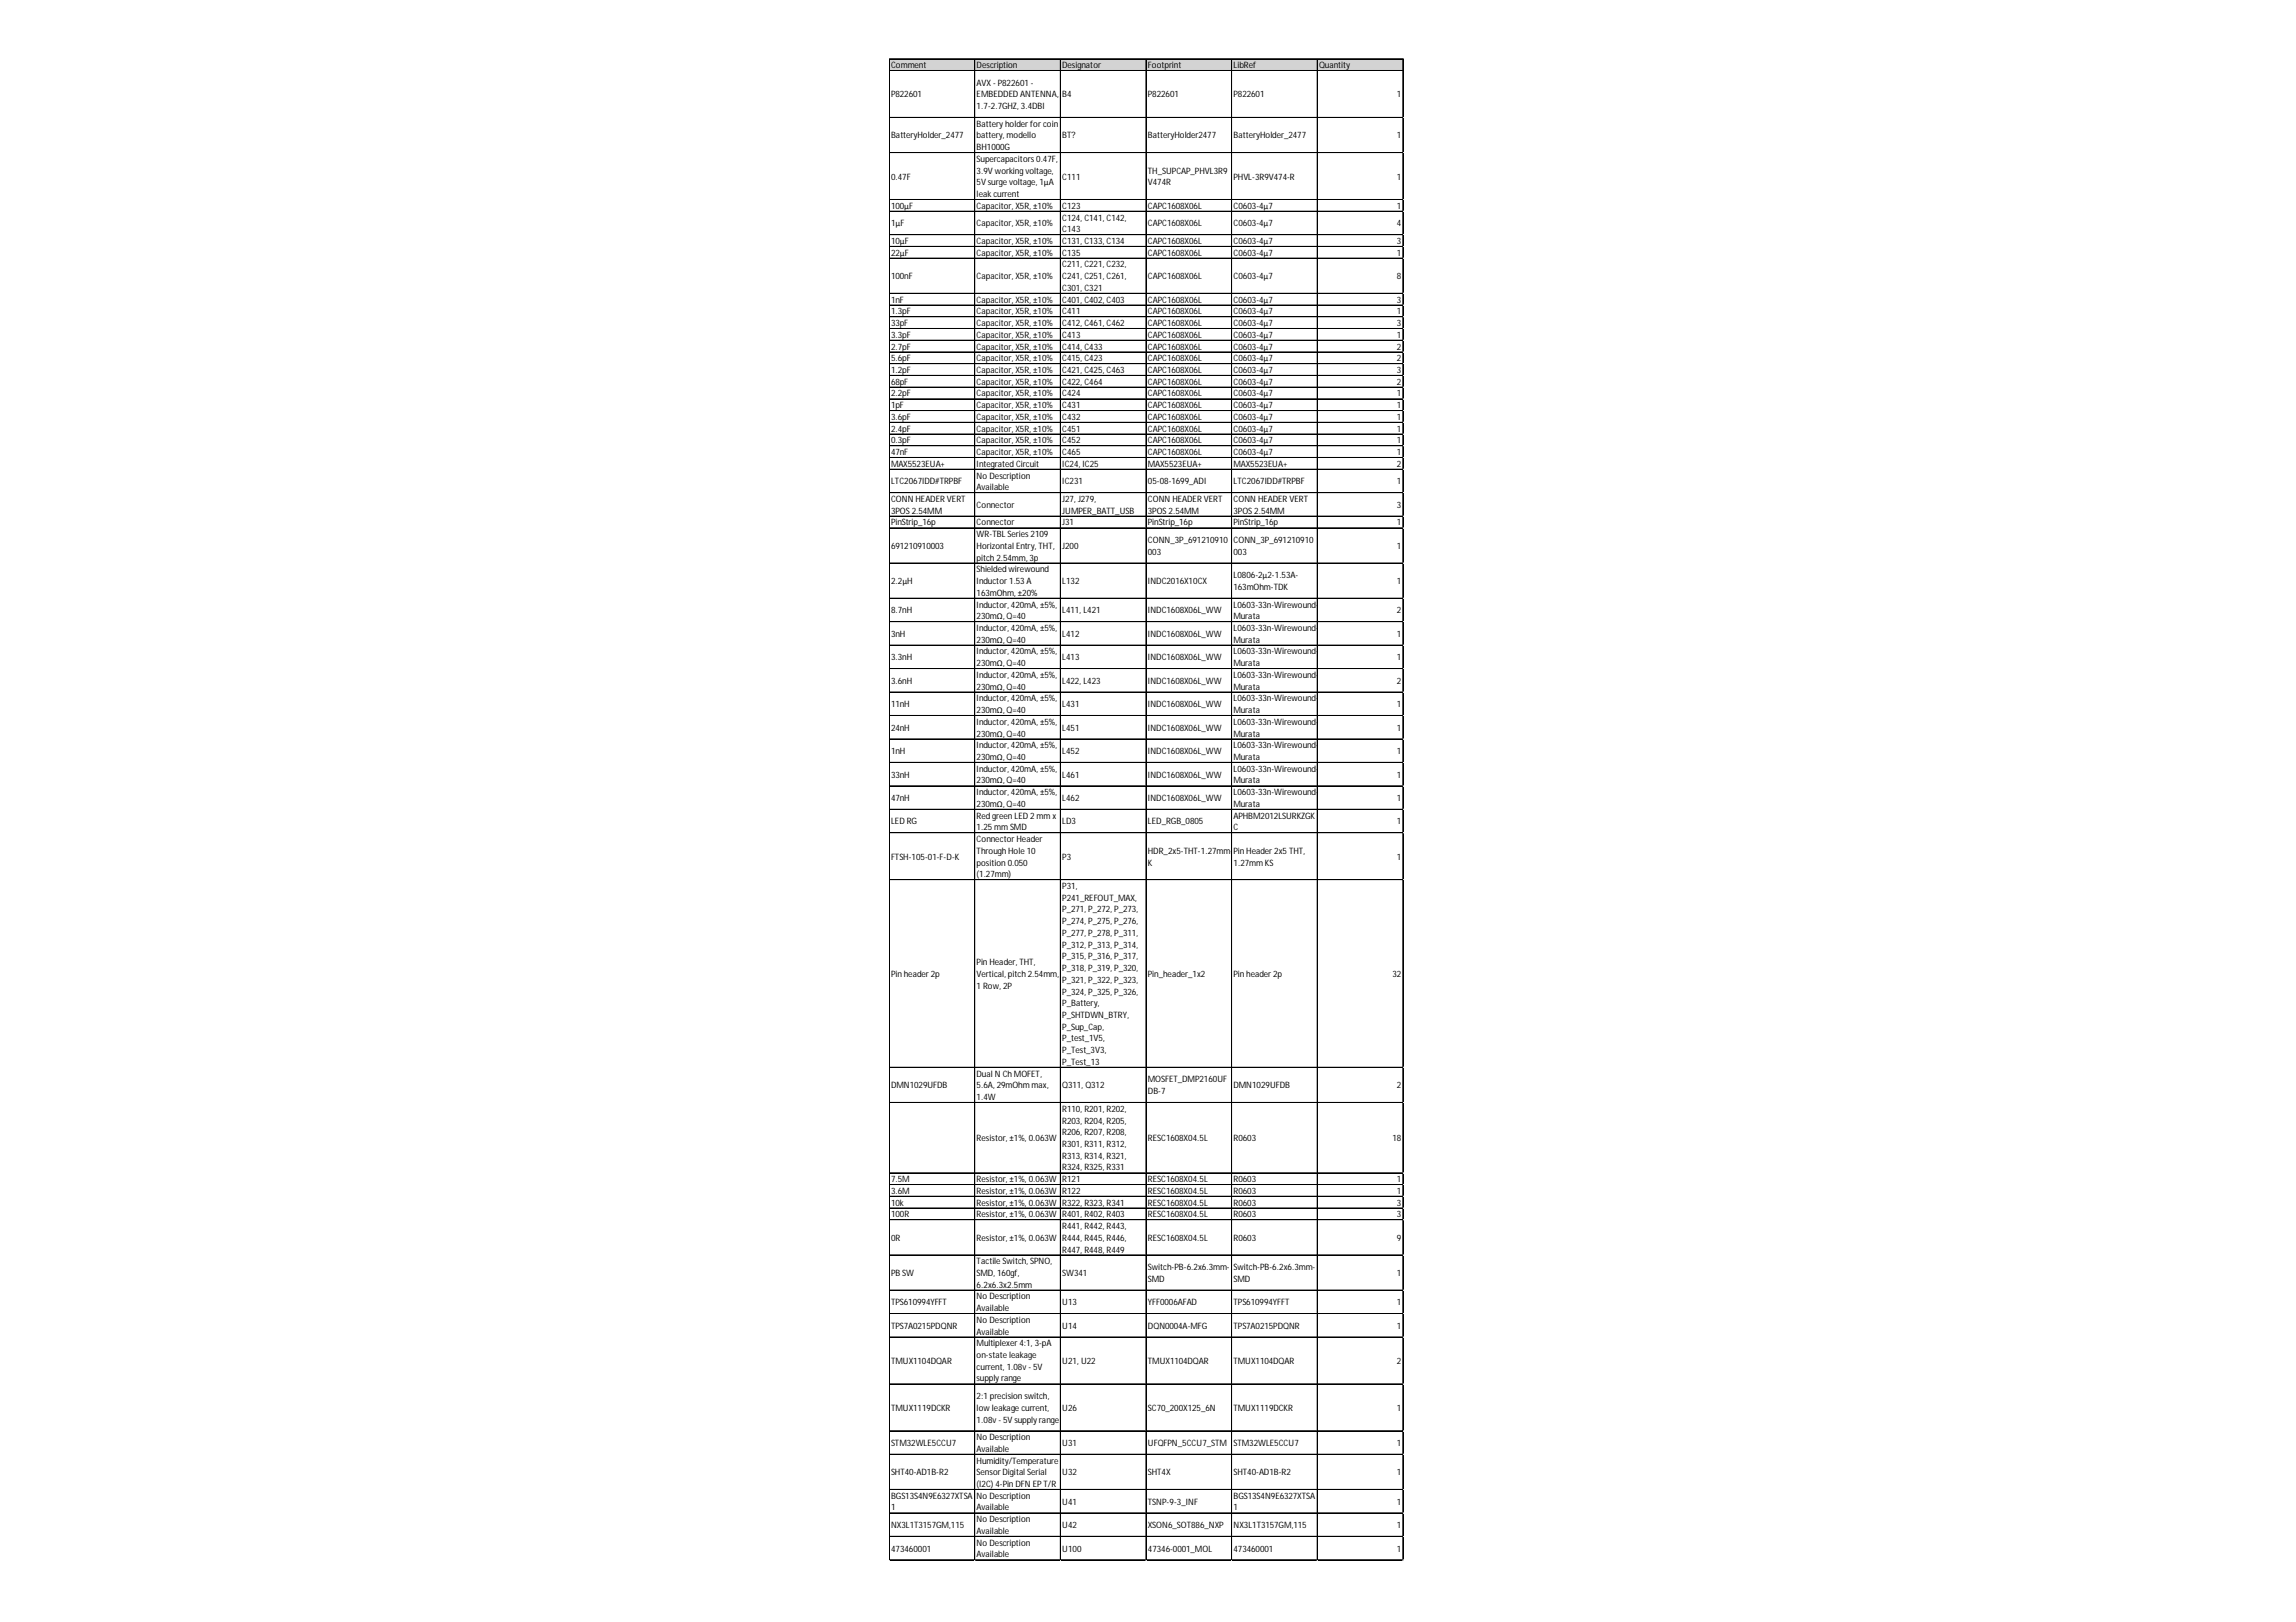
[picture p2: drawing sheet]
<svg xmlns="http://www.w3.org/2000/svg" width="297mm" height="210mm" viewBox="0 0 297 210" stroke-linecap="round" stroke-linejoin="round" font-family="sans-serif">
<defs><g id="words">
<g font-size="1.1">
<text x="115.3" y="8.8">Comment</text>
<text x="126.4" y="8.8">Description</text>
<text x="126.4" y="11.1">AVX- P822601 -</text>
<text x="137.4" y="8.8">Designator</text>
<text x="148.5" y="8.8">Footprint</text>
<text x="159.6" y="8.8">LibRef</text>
<text x="170.7" y="8.8">Quantity</text>
<text x="115.3" y="12.6">P822601</text>
<text x="115.3" y="17.9">BatteryHolder_2477</text>
<text x="126.4" y="12.6">EMBEDDED ANTENNA,</text>
<text x="126.4" y="14.1">1.7-2.7GHZ, 3.4DBI</text>
<text x="126.4" y="16.4">Battery holder forcoin</text>
<text x="126.4" y="17.9">battery, modello</text>
<text x="137.4" y="12.6">B4</text>
<text x="137.4" y="17.9">BT?</text>
<text x="148.5" y="12.6">P822601</text>
<text x="148.5" y="17.9">BatteryHolder2477</text>
<text x="159.6" y="12.6">P822601</text>
<text x="159.6" y="17.9">BatteryHolder_2477</text>
<text x="180.7" y="12.6">1</text>
<text x="180.7" y="17.9">1</text>
<text x="115.3" y="23.2">0.47F</text>
<text x="126.4" y="19.4">BH1000G</text>
<text x="126.4" y="21">Supercapacitors 0.47F,</text>
<text x="126.4" y="22.5">3.9V workingvoltage,</text>
<text x="126.4" y="24">5V surge voltage, 1µA</text>
<text x="137.4" y="23.2">C111</text>
<text x="148.5" y="22.5">TH_SUPCAP_PHVL3R9</text>
<text x="148.5" y="24">V474R</text>
<text x="159.6" y="23.2">PHVL-3R9V474-R</text>
<text x="180.7" y="23.2">1</text>
<text x="115.3" y="27">100µF</text>
<text x="115.3" y="29.3">1µF</text>
<text x="126.4" y="25.5">leakcurrent</text>
<text x="126.4" y="27">Capacitor, X5R, ±10%</text>
<text x="126.4" y="29.3">Capacitor, X5R, ±10%</text>
<text x="137.4" y="27">C123</text>
<text x="137.4" y="28.5">C124, C141, C142,</text>
<text x="148.5" y="27">CAPC1608X06L</text>
<text x="148.5" y="29.3">CAPC1608X06L</text>
<text x="159.6" y="27">C0603-4µ7</text>
<text x="159.6" y="29.3">C0603-4µ7</text>
<text x="180.7" y="27">1</text>
<text x="180.7" y="29.3">4</text>
<text x="115.3" y="31.6">10µF</text>
<text x="115.3" y="33.1">22µF</text>
<text x="126.4" y="31.6">Capacitor, X5R, ±10%</text>
<text x="126.4" y="33.1">Capacitor, X5R, ±10%</text>
<text x="137.4" y="30.1">C143</text>
<text x="137.4" y="31.6">C131, C133, C134</text>
<text x="137.4" y="33.1">C135</text>
<text x="137.4" y="34.6">C211, C221, C232,</text>
<text x="148.5" y="31.6">CAPC1608X06L</text>
<text x="148.5" y="33.1">CAPC1608X06L</text>
<text x="159.6" y="31.6">C0603-4µ7</text>
<text x="159.6" y="33.1">C0603-4µ7</text>
<text x="180.7" y="31.6">3</text>
<text x="180.7" y="33.1">1</text>
<text x="115.3" y="36.1">100nF</text>
<text x="115.3" y="39.2">1nF</text>
<text x="115.3" y="40.7">1.3pF</text>
<text x="126.4" y="36.1">Capacitor, X5R, ±10%</text>
<text x="126.4" y="39.2">Capacitor, X5R, ±10%</text>
<text x="126.4" y="40.7">Capacitor, X5R, ±10%</text>
<text x="137.4" y="36.1">C241, C251, C261,</text>
<text x="137.4" y="37.6">C301, C321</text>
<text x="137.4" y="39.2">C401, C402, C403</text>
<text x="137.4" y="40.7">C411</text>
<text x="148.5" y="36.1">CAPC1608X06L</text>
<text x="148.5" y="39.2">CAPC1608X06L</text>
<text x="148.5" y="40.7">CAPC1608X06L</text>
<text x="159.6" y="36.1">C0603-4µ7</text>
<text x="159.6" y="39.2">C0603-4µ7</text>
<text x="159.6" y="40.7">C0603-4µ7</text>
<text x="180.7" y="36.1">8</text>
<text x="180.7" y="39.2">3</text>
<text x="180.7" y="40.7">1</text>
<text x="115.3" y="42.2">33pF</text>
<text x="115.3" y="43.7">3.3pF</text>
<text x="115.3" y="45.2">2.7pF</text>
<text x="115.3" y="46.8">5.6pF</text>
<text x="126.4" y="42.2">Capacitor, X5R, ±10%</text>
<text x="126.4" y="43.7">Capacitor, X5R, ±10%</text>
<text x="126.4" y="45.2">Capacitor, X5R, ±10%</text>
<text x="126.4" y="46.8">Capacitor, X5R, ±10%</text>
<text x="137.4" y="42.2">C412, C461, C462</text>
<text x="137.4" y="43.7">C413</text>
<text x="137.4" y="45.2">C414, C433</text>
<text x="137.4" y="46.8">C415, C423</text>
<text x="148.5" y="42.2">CAPC1608X06L</text>
<text x="148.5" y="43.7">CAPC1608X06L</text>
<text x="148.5" y="45.2">CAPC1608X06L</text>
<text x="148.5" y="46.8">CAPC1608X06L</text>
<text x="159.6" y="42.2">C0603-4µ7</text>
<text x="159.6" y="43.7">C0603-4µ7</text>
<text x="159.6" y="45.2">C0603-4µ7</text>
<text x="159.6" y="46.8">C0603-4µ7</text>
<text x="180.7" y="42.2">3</text>
<text x="180.7" y="43.7">1</text>
<text x="180.7" y="45.2">2</text>
<text x="180.7" y="46.8">2</text>
<text x="115.3" y="48.3">1.2pF</text>
<text x="115.3" y="49.8">68pF</text>
<text x="115.3" y="51.3">2.2pF</text>
<text x="115.3" y="52.8">1pF</text>
<text x="126.4" y="48.3">Capacitor, X5R, ±10%</text>
<text x="126.4" y="49.8">Capacitor, X5R, ±10%</text>
<text x="126.4" y="51.3">Capacitor, X5R, ±10%</text>
<text x="126.4" y="52.8">Capacitor, X5R, ±10%</text>
<text x="137.4" y="48.3">C421, C425, C463</text>
<text x="137.4" y="49.8">C422, C464</text>
<text x="137.4" y="51.3">C424</text>
<text x="137.4" y="52.8">C431</text>
<text x="148.5" y="48.3">CAPC1608X06L</text>
<text x="148.5" y="49.8">CAPC1608X06L</text>
<text x="148.5" y="51.3">CAPC1608X06L</text>
<text x="148.5" y="52.8">CAPC1608X06L</text>
<text x="159.6" y="48.3">C0603-4µ7</text>
<text x="159.6" y="49.8">C0603-4µ7</text>
<text x="159.6" y="51.3">C0603-4µ7</text>
<text x="159.6" y="52.8">C0603-4µ7</text>
<text x="180.7" y="48.3">3</text>
<text x="180.7" y="49.8">2</text>
<text x="180.7" y="51.3">1</text>
<text x="180.7" y="52.8">1</text>
<text x="115.3" y="54.3">3.6pF</text>
<text x="115.3" y="55.9">2.4pF</text>
<text x="115.3" y="57.4">0.3pF</text>
<text x="115.3" y="58.9">47nF</text>
<text x="126.4" y="54.3">Capacitor, X5R, ±10%</text>
<text x="126.4" y="55.9">Capacitor, X5R, ±10%</text>
<text x="126.4" y="57.4">Capacitor, X5R, ±10%</text>
<text x="126.4" y="58.9">Capacitor, X5R, ±10%</text>
<text x="137.4" y="54.3">C432</text>
<text x="137.4" y="55.9">C451</text>
<text x="137.4" y="57.4">C452</text>
<text x="137.4" y="58.9">C465</text>
<text x="148.5" y="54.3">CAPC1608X06L</text>
<text x="148.5" y="55.9">CAPC1608X06L</text>
<text x="148.5" y="57.4">CAPC1608X06L</text>
<text x="148.5" y="58.9">CAPC1608X06L</text>
<text x="159.6" y="54.3">C0603-4µ7</text>
<text x="159.6" y="55.9">C0603-4µ7</text>
<text x="159.6" y="57.4">C0603-4µ7</text>
<text x="159.6" y="58.9">C0603-4µ7</text>
<text x="180.7" y="54.3">1</text>
<text x="180.7" y="55.9">1</text>
<text x="180.7" y="57.4">1</text>
<text x="180.7" y="58.9">1</text>
<text x="115.3" y="60.4">MAX5523EUA+</text>
<text x="115.3" y="62.7">LTC2067IDD#TRPBF</text>
<text x="115.3" y="65">CONN HEADER VERT</text>
<text x="126.4" y="60.4">Integrated Circuit</text>
<text x="126.4" y="61.9">No Description</text>
<text x="126.4" y="63.4">Available</text>
<text x="126.4" y="65.7">Connector</text>
<text x="137.4" y="60.4">IC24, IC25</text>
<text x="137.4" y="62.7">IC231</text>
<text x="137.4" y="65">J27, J279,</text>
<text x="148.5" y="60.4">MAX5523EUA+</text>
<text x="148.5" y="62.7">05-08-1699_ADI</text>
<text x="148.5" y="65">CONN HEADER VERT</text>
<text x="159.6" y="60.4">MAX5523EUA+</text>
<text x="159.6" y="62.7">LTC2067IDD#TRPBF</text>
<text x="159.6" y="65">CONN HEADER VERT</text>
<text x="180.7" y="60.4">2</text>
<text x="180.7" y="62.7">1</text>
<text x="180.7" y="65.7">3</text>
<text x="115.3" y="66.5">3POS2.54MM</text>
<text x="115.3" y="68">PinStrip_16p</text>
<text x="115.3" y="71">691210910003</text>
<text x="126.4" y="68">Connector</text>
<text x="126.4" y="69.5">WR-TBLSeries 2109</text>
<text x="126.4" y="71">Horizontal Entry, THT,</text>
<text x="137.4" y="66.5">JUMPER_BATT_USB</text>
<text x="137.4" y="68">J31</text>
<text x="137.4" y="71">J200</text>
<text x="148.5" y="66.5">3POS2.54MM</text>
<text x="148.5" y="68">PinStrip_16p</text>
<text x="148.5" y="70.3">CONN_3P_691210910</text>
<text x="148.5" y="71.8">003</text>
<text x="159.6" y="66.5">3POS2.54MM</text>
<text x="159.6" y="68">PinStrip_16p</text>
<text x="159.6" y="70.3">CONN_3P_691210910</text>
<text x="159.6" y="71.8">003</text>
<text x="180.7" y="68">1</text>
<text x="180.7" y="71">1</text>
<text x="115.3" y="75.6">2.2µH</text>
<text x="126.4" y="72.6">pitch 2.54mm, 3p</text>
<text x="126.4" y="74.1">Shielded wirewound</text>
<text x="126.4" y="75.6">Inductor1.53 A</text>
<text x="126.4" y="77.1">163mOhm, ±20%</text>
<text x="137.4" y="75.6">L132</text>
<text x="148.5" y="75.6">INDC2016X10CX</text>
<text x="159.6" y="74.8">L0806-2µ2-1.53A-</text>
<text x="159.6" y="76.3">163mOhm-TDK</text>
<text x="180.7" y="75.6">1</text>
<text x="115.3" y="79.4">8.7nH</text>
<text x="115.3" y="82.4">3nH</text>
<text x="126.4" y="78.6">Inductor, 420mA, ±5%,</text>
<text x="126.4" y="80.1">230mΩ, Q=40</text>
<text x="126.4" y="81.7">Inductor, 420mA, ±5%,</text>
<text x="126.4" y="83.2">230mΩ, Q=40</text>
<text x="137.4" y="79.4">L411, L421</text>
<text x="137.4" y="82.4">L412</text>
<text x="148.5" y="79.4">INDC1608X06L_WW</text>
<text x="148.5" y="82.4">INDC1608X06L_WW</text>
<text x="159.6" y="78.6">L0603-33n-Wirewound-</text>
<text x="159.6" y="80.1">Murata</text>
<text x="159.6" y="81.7">L0603-33n-Wirewound-</text>
<text x="159.6" y="83.2">Murata</text>
<text x="180.7" y="79.4">2</text>
<text x="180.7" y="82.4">1</text>
<text x="115.3" y="85.5">3.3nH</text>
<text x="115.3" y="88.5">3.6nH</text>
<text x="126.4" y="84.7">Inductor, 420mA, ±5%,</text>
<text x="126.4" y="86.2">230mΩ, Q=40</text>
<text x="126.4" y="87.7">Inductor, 420mA, ±5%,</text>
<text x="126.4" y="89.2">230mΩ, Q=40</text>
<text x="137.4" y="85.5">L413</text>
<text x="137.4" y="88.5">L422, L423</text>
<text x="148.5" y="85.5">INDC1608X06L_WW</text>
<text x="148.5" y="88.5">INDC1608X06L_WW</text>
<text x="159.6" y="84.7">L0603-33n-Wirewound-</text>
<text x="159.6" y="86.2">Murata</text>
<text x="159.6" y="87.7">L0603-33n-Wirewound-</text>
<text x="159.6" y="89.2">Murata</text>
<text x="180.7" y="85.5">1</text>
<text x="180.7" y="88.5">2</text>
<text x="115.3" y="91.5">11nH</text>
<text x="115.3" y="94.6">24nH</text>
<text x="126.4" y="90.8">Inductor, 420mA, ±5%,</text>
<text x="126.4" y="92.3">230mΩ, Q=40</text>
<text x="126.4" y="93.8">Inductor, 420mA, ±5%,</text>
<text x="126.4" y="95.3">230mΩ, Q=40</text>
<text x="137.4" y="91.5">L431</text>
<text x="137.4" y="94.6">L451</text>
<text x="148.5" y="91.5">INDC1608X06L_WW</text>
<text x="148.5" y="94.6">INDC1608X06L_WW</text>
<text x="159.6" y="90.8">L0603-33n-Wirewound-</text>
<text x="159.6" y="92.3">Murata</text>
<text x="159.6" y="93.8">L0603-33n-Wirewound-</text>
<text x="159.6" y="95.3">Murata</text>
<text x="180.7" y="91.5">1</text>
<text x="180.7" y="94.6">1</text>
<text x="115.3" y="97.6">1nH</text>
<text x="115.3" y="100.6">33nH</text>
<text x="126.4" y="96.8">Inductor, 420mA, ±5%,</text>
<text x="126.4" y="98.3">230mΩ, Q=40</text>
<text x="126.4" y="99.9">Inductor, 420mA, ±5%,</text>
<text x="126.4" y="101.4">230mΩ, Q=40</text>
<text x="137.4" y="97.6">L452</text>
<text x="137.4" y="100.6">L461</text>
<text x="148.5" y="97.6">INDC1608X06L_WW</text>
<text x="148.5" y="100.6">INDC1608X06L_WW</text>
<text x="159.6" y="96.8">L0603-33n-Wirewound-</text>
<text x="159.6" y="98.3">Murata</text>
<text x="159.6" y="99.9">L0603-33n-Wirewound-</text>
<text x="159.6" y="101.4">Murata</text>
<text x="180.7" y="97.6">1</text>
<text x="180.7" y="100.6">1</text>
<text x="115.3" y="103.7">47nH</text>
<text x="115.3" y="106.7">LED RG</text>
<text x="126.4" y="102.9">Inductor, 420mA, ±5%,</text>
<text x="126.4" y="104.4">230mΩ, Q=40</text>
<text x="126.4" y="105.9">Red green LED 2 mm x</text>
<text x="126.4" y="107.5">1.25 mm SMD</text>
<text x="137.4" y="103.7">L462</text>
<text x="137.4" y="106.7">LD3</text>
<text x="148.5" y="103.7">INDC1608X06L_WW</text>
<text x="148.5" y="106.7">LED_RGB_0805</text>
<text x="159.6" y="102.9">L0603-33n-Wirewound-</text>
<text x="159.6" y="104.4">Murata</text>
<text x="159.6" y="105.9">APHBM2012LSURKZGK</text>
<text x="159.6" y="107.5">C</text>
<text x="180.7" y="103.7">1</text>
<text x="180.7" y="106.7">1</text>
<text x="115.3" y="111.2">FTSH-105-01-F-D-K</text>
<text x="126.4" y="109">ConnectorHeader</text>
<text x="126.4" y="110.5">Through Hole 10</text>
<text x="126.4" y="112">position 0.050</text>
<text x="126.4" y="113.5">(1.27mm)</text>
<text x="137.4" y="111.2">P3</text>
<text x="148.5" y="110.5">HDR_2x5-THT-1.27mm-</text>
<text x="148.5" y="112">K</text>
<text x="159.6" y="110.5">Pin Header2x5 THT,</text>
<text x="159.6" y="112">1.27mm KS</text>
<text x="180.7" y="111.2">1</text>
<text x="137.4" y="115">P31,</text>
<text x="137.4" y="116.6">P241_REFOUT_MAX,</text>
<text x="137.4" y="118.1">P_271, P_272, P_273,</text>
<text x="137.4" y="119.6">P_274, P_275, P_276,</text>
<text x="126.4" y="124.9">Pin Header, THT,</text>
<text x="137.4" y="121.1">P_277, P_278, P_311,</text>
<text x="137.4" y="122.6">P_312, P_313, P_314,</text>
<text x="137.4" y="124.1">P_315, P_316, P_317,</text>
<text x="137.4" y="125.7">P_318, P_319, P_320,</text>
<text x="115.3" y="126.4">Pin header2p</text>
<text x="126.4" y="126.4">Vertical, pitch 2.54mm,</text>
<text x="126.4" y="127.9">1 Row, 2P</text>
<text x="137.4" y="127.2">P_321, P_322, P_323,</text>
<text x="137.4" y="128.7">P_324, P_325, P_326,</text>
<text x="137.4" y="130.2">P_Battery,</text>
<text x="137.4" y="131.7">P_SHTDWN_BTRY,</text>
<text x="148.5" y="126.4">Pin_header_1x2</text>
<text x="159.6" y="126.4">Pin header2p</text>
<text x="180.2" y="126.4">32</text>
<text x="137.4" y="133.3">P_Sup_Cap,</text>
<text x="137.4" y="134.8">P_test_1V5,</text>
<text x="137.4" y="136.3">P_Test_3V3,</text>
<text x="137.4" y="137.8">P_Test_13</text>
<text x="115.3" y="140.8">DMN1029UFDB</text>
<text x="126.4" y="139.3">Dual N Ch MOFET,</text>
<text x="126.4" y="140.8">5.6A, 29mOhm max,</text>
<text x="126.4" y="142.4">1.4W</text>
<text x="137.4" y="140.8">Q311, Q312</text>
<text x="137.4" y="143.9">R110, R201, R202,</text>
<text x="148.5" y="140.1">MOSFET_DMP2160UF</text>
<text x="148.5" y="141.6">DB-7</text>
<text x="159.6" y="140.8">DMN1029UFDB</text>
<text x="180.7" y="140.8">2</text>
<text x="126.4" y="147.7">Resistor, ±1%, 0.063W</text>
<text x="137.4" y="145.4">R203, R204, R205,</text>
<text x="137.4" y="146.9">R206, R207, R208,</text>
<text x="137.4" y="148.4">R301, R311, R312,</text>
<text x="137.4" y="149.9">R313, R314, R321,</text>
<text x="148.5" y="147.7">RESC1608X04.5L</text>
<text x="159.6" y="147.7">R0603</text>
<text x="180.2" y="147.7">18</text>
<text x="115.3" y="153">7.5M</text>
<text x="115.3" y="154.5">3.6M</text>
<text x="126.4" y="153">Resistor, ±1%, 0.063W</text>
<text x="126.4" y="154.5">Resistor, ±1%, 0.063W</text>
<text x="137.4" y="151.5">R324, R325, R331</text>
<text x="137.4" y="153">R121</text>
<text x="137.4" y="154.5">R122</text>
<text x="148.5" y="153">RESC1608X04.5L</text>
<text x="148.5" y="154.5">RESC1608X04.5L</text>
<text x="159.6" y="153">R0603</text>
<text x="159.6" y="154.5">R0603</text>
<text x="180.7" y="153">1</text>
<text x="180.7" y="154.5">1</text>
<text x="115.3" y="156">10k</text>
<text x="115.3" y="157.5">100R</text>
<text x="115.3" y="160.6">0R</text>
<text x="126.4" y="156">Resistor, ±1%, 0.063W</text>
<text x="126.4" y="157.5">Resistor, ±1%, 0.063W</text>
<text x="126.4" y="160.6">Resistor, ±1%, 0.063W</text>
<text x="137.4" y="156">R322, R323, R341</text>
<text x="137.4" y="157.5">R401, R402, R403</text>
<text x="137.4" y="159.1">R441, R442, R443,</text>
<text x="137.4" y="160.6">R444, R445, R446,</text>
<text x="148.5" y="156">RESC1608X04.5L</text>
<text x="148.5" y="157.5">RESC1608X04.5L</text>
<text x="148.5" y="160.6">RESC1608X04.5L</text>
<text x="159.6" y="156">R0603</text>
<text x="159.6" y="157.5">R0603</text>
<text x="159.6" y="160.6">R0603</text>
<text x="180.7" y="156">3</text>
<text x="180.7" y="157.5">3</text>
<text x="180.7" y="160.6">9</text>
<text x="115.3" y="165.1">PB SW</text>
<text x="126.4" y="163.6">Tactile Switch, SPNO,</text>
<text x="126.4" y="165.1">SMD, 160gf,</text>
<text x="126.4" y="166.6">6.2x6.3x2.5mm</text>
<text x="137.4" y="162.1">R447, R448, R449</text>
<text x="137.4" y="165.1">SW341</text>
<text x="148.5" y="164.4">Switch-PB-6.2x6.3mm-</text>
<text x="148.5" y="165.9">SMD</text>
<text x="159.6" y="164.4">Switch-PB-6.2x6.3mm-</text>
<text x="159.6" y="165.9">SMD</text>
<text x="180.7" y="165.1">1</text>
<text x="115.3" y="168.9">TPS610994YFFT</text>
<text x="115.3" y="172">TPS7A0215PDQNR</text>
<text x="126.4" y="168.2">No Description</text>
<text x="126.4" y="169.7">Available</text>
<text x="126.4" y="171.2">No Description</text>
<text x="126.4" y="172.7">Available</text>
<text x="137.4" y="168.9">U13</text>
<text x="137.4" y="172">U14</text>
<text x="148.5" y="168.9">YFF0006AFAD</text>
<text x="148.5" y="172">DQN0004A-MFG</text>
<text x="159.6" y="168.9">TPS610994YFFT</text>
<text x="159.6" y="172">TPS7A0215PDQNR</text>
<text x="180.7" y="168.9">1</text>
<text x="180.7" y="172">1</text>
<text x="115.3" y="176.5">TMUX1104DQAR</text>
<text x="126.4" y="174.2">Multiplexer4:1, 3-pA</text>
<text x="126.4" y="175.7">on-state leakage</text>
<text x="126.4" y="177.3">current, 1.08v - 5V</text>
<text x="126.4" y="178.8">supply range</text>
<text x="137.4" y="176.5">U21, U22</text>
<text x="148.5" y="176.5">TMUX1104DQAR</text>
<text x="159.6" y="176.5">TMUX1104DQAR</text>
<text x="180.7" y="176.5">2</text>
<text x="115.3" y="182.6">TMUX1119DCKR</text>
<text x="126.4" y="181.1">2:1 precision switch,</text>
<text x="126.4" y="182.6">low leakage current,</text>
<text x="126.4" y="184.1">1.08v - 5V supply range</text>
<text x="137.4" y="182.6">U26</text>
<text x="148.5" y="182.6">SC70_200X125_6N</text>
<text x="159.6" y="182.6">TMUX1119DCKR</text>
<text x="180.7" y="182.6">1</text>
<text x="115.3" y="187.1">STM32WLE5CCU7</text>
<text x="115.3" y="190.9">SHT40-AD1B-R2</text>
<text x="126.4" y="186.4">No Description</text>
<text x="126.4" y="187.9">Available</text>
<text x="126.4" y="189.4">Humidity/Temperature</text>
<text x="126.4" y="190.9">SensorDigital Serial</text>
<text x="137.4" y="187.1">U31</text>
<text x="137.4" y="190.9">U32</text>
<text x="148.5" y="187.1">UFQFPN_5CCU7_STM</text>
<text x="148.5" y="190.9">SHT4X</text>
<text x="159.6" y="187.1">STM32WLE5CCU7</text>
<text x="159.6" y="190.9">SHT40-AD1B-R2</text>
<text x="180.7" y="187.1">1</text>
<text x="180.7" y="190.9">1</text>
<text x="115.3" y="194">BGS13S4N9E6327XTSA</text>
<text x="115.3" y="195.5">1</text>
<text x="115.3" y="197.7">NX3L1T3157GM,115</text>
<text x="126.4" y="192.4">(I2C) 4-Pin DFN EPT/R</text>
<text x="126.4" y="194">No Description</text>
<text x="126.4" y="195.5">Available</text>
<text x="126.4" y="197">No Description</text>
<text x="137.4" y="194.7">U41</text>
<text x="137.4" y="197.7">U42</text>
<text x="148.5" y="194.7">TSNP-9-3_INF</text>
<text x="148.5" y="197.7">XSON6_SOT886_NXP</text>
<text x="159.6" y="194">BGS13S4N9E6327XTSA</text>
<text x="159.6" y="195.5">1</text>
<text x="159.6" y="197.7">NX3L1T3157GM,115</text>
<text x="180.7" y="194.7">1</text>
<text x="180.7" y="197.7">1</text>
<text x="115.3" y="200.8">473460001</text>
<text x="126.4" y="198.5">Available</text>
<text x="126.4" y="200">No Description</text>
<text x="126.4" y="201.5">Available</text>
<text x="137.4" y="200.8">U100</text>
<text x="148.5" y="200.8">47346-0001_MOL</text>
<text x="159.6" y="200.8">473460001</text>
<text x="180.7" y="200.8">1</text>
</g>
</g></defs>
<path d="M115 7.6h66.6v1.6h-66.6z" fill="#d3d3d3"/>
<g fill="none" stroke="#000" stroke-width=".13">
<path d="M115 7.6v194.3M115.1 7.6v194.3M115.1 7.6h66.4M115.1 9.1h66.4M115.1 9.2h66.4M115.1 15.2h66.4M115.1 19.7h66.4M115.1 19.8h66.4M126.1 7.7v194.2M137.2 7.7v194.2M148.3 7.7v194.2M159.3 7.7v194.2"/>
<path d="M159.4 7.7v194.2M170.4 7.7v194.2M181.5 7.7v194.2M115.1 25.8h66.4M115.1 27.3h66.4M115.1 27.4h66.4M115.1 30.4h66.4M115.1 31.9h66.4M115.1 33.4h66.4M115.1 38h66.4M115.1 39.5h66.4M115.1 41h66.4"/>
<path d="M115.1 42.5h66.4M115.1 44h66.4M115.1 44.1h66.4M115.1 45.5h66.4M115.1 45.6h66.4M115.1 47.1h66.4M115.1 48.6h66.4M115.1 50.1h66.4M115.1 51.6h66.4M115.1 53.1h66.4M115.1 53.2h66.4M115.1 54.6h66.4"/>
<path d="M115.1 54.7h66.4M115.1 56.2h66.4M115.1 57.7h66.4M115.1 59.2h66.4M115.1 60.7h66.4M115.1 63.8h66.4M115.1 66.8h66.4M115.1 68.3h66.4M115.1 72.9h66.4M115.1 77.4h66.4M115.1 80.4h66.4M115.1 80.5h66.4"/>
<path d="M115.1 83.5h66.4M115.1 86.5h66.4M115.1 89.6h66.4M115.1 92.6h66.4M115.1 95.6h66.4M115.1 95.7h66.4M115.1 98.7h66.4M115.1 101.7h66.4M115.1 104.7h66.4M115.1 104.8h66.4M115.1 107.8h66.4M115.1 113.8h66.4"/>
<path d="M115.1 138.1h66.4M115.1 142.7h66.4M115.1 151.8h66.4M115.1 153.3h66.4M115.1 154.8h66.4M115.1 156.3h66.4M115.1 156.4h66.4M115.1 157.8h66.4M115.1 157.9h66.4M115.1 162.4h66.4M115.1 166.9h66.4M115.1 167h66.4"/>
<path d="M115.1 170h66.4M115.1 173h66.4M115.1 179.1h66.4M115.1 185.2h66.4M115.1 188.2h66.4M115.1 192.7h66.4M115.1 192.8h66.4M115.1 195.8h66.4M115.1 198.8h66.4M115.1 201.8h66.4M115.1 201.9h66.4"/>
</g>
<path d="M115 201.9v.1" fill="none" stroke="#d4d4d4" stroke-width=".13"/>
<path d="M115 201.9l.1 .1z" fill="#d4d4d4"/>
<path d="M126.1 201.9v.1" fill="none" stroke="#d4d4d4" stroke-width=".13"/>
<path d="M126.1 201.9l.1 .1z" fill="#d4d4d4"/>
<path d="M137.2 201.9v.1" fill="none" stroke="#d4d4d4" stroke-width=".13"/>
<path d="M137.2 201.9v.1z" fill="#d4d4d4"/>
<path d="M148.3 201.9v.1" fill="none" stroke="#d4d4d4" stroke-width=".13"/>
<path d="M148.3 201.9v.1z" fill="#d4d4d4"/>
<path d="M159.3 201.9v.1" fill="none" stroke="#d4d4d4" stroke-width=".13"/>
<path d="M159.3 201.9l.1 .1z" fill="#d4d4d4"/>
<path d="M170.4 201.9v.1" fill="none" stroke="#d4d4d4" stroke-width=".13"/>
<path d="M170.4 201.9l.1 .1z" fill="#d4d4d4"/>
<path d="M181.5 201.9v.1" fill="none" stroke="#d4d4d4" stroke-width=".13"/>
<path d="M181.5 201.9v.1z" fill="#d4d4d4"/>
<path d="M181.5 15.2h.1" fill="none" stroke="#d4d4d4" stroke-width=".13"/>
<path d="M181.5 15.2l.1 .1z" fill="#d4d4d4"/>
<path d="M181.5 19.7h.1" fill="none" stroke="#d4d4d4" stroke-width=".13"/>
<path d="M181.5 19.7l.1 .1z" fill="#d4d4d4"/>
<path d="M181.5 25.8h.1" fill="none" stroke="#d4d4d4" stroke-width=".13"/>
<path d="M181.5 25.8l.1 .1z" fill="#d4d4d4"/>
<path d="M181.5 27.3h.1" fill="none" stroke="#d4d4d4" stroke-width=".13"/>
<path d="M181.5 27.3l.1 .1z" fill="#d4d4d4"/>
<path d="M181.5 30.4h.1" fill="none" stroke="#d4d4d4" stroke-width=".13"/>
<path d="M181.5 30.4h.1z" fill="#d4d4d4"/>
<path d="M181.5 31.9h.1" fill="none" stroke="#d4d4d4" stroke-width=".13"/>
<path d="M181.5 31.9h.1z" fill="#d4d4d4"/>
<path d="M181.5 33.4h.1" fill="none" stroke="#d4d4d4" stroke-width=".13"/>
<path d="M181.5 33.4l.1 .1z" fill="#d4d4d4"/>
<path d="M181.5 38h.1" fill="none" stroke="#d4d4d4" stroke-width=".13"/>
<path d="M181.5 38h.1z" fill="#d4d4d4"/>
<path d="M181.5 39.5h.1" fill="none" stroke="#d4d4d4" stroke-width=".13"/>
<path d="M181.5 39.5h.1z" fill="#d4d4d4"/>
<path d="M181.5 41h.1" fill="none" stroke="#d4d4d4" stroke-width=".13"/>
<path d="M181.5 41l.1 .1z" fill="#d4d4d4"/>
<path d="M181.5 42.5h.1" fill="none" stroke="#d4d4d4" stroke-width=".13"/>
<path d="M181.5 42.5l.1 .1z" fill="#d4d4d4"/>
<path d="M181.5 44h.1" fill="none" stroke="#d4d4d4" stroke-width=".13"/>
<path d="M181.5 44l.1 .1z" fill="#d4d4d4"/>
<path d="M181.5 45.5h.1" fill="none" stroke="#d4d4d4" stroke-width=".13"/>
<path d="M181.5 45.5l.1 .1z" fill="#d4d4d4"/>
<path d="M181.5 47.1h.1" fill="none" stroke="#d4d4d4" stroke-width=".13"/>
<path d="M181.5 47.1h.1z" fill="#d4d4d4"/>
<path d="M181.5 48.6h.1" fill="none" stroke="#d4d4d4" stroke-width=".13"/>
<path d="M181.5 48.6h.1z" fill="#d4d4d4"/>
<path d="M181.5 50.1h.1" fill="none" stroke="#d4d4d4" stroke-width=".13"/>
<path d="M181.5 50.1l.1 .1z" fill="#d4d4d4"/>
<path d="M181.5 51.6h.1" fill="none" stroke="#d4d4d4" stroke-width=".13"/>
<path d="M181.5 51.6l.1 .1z" fill="#d4d4d4"/>
<path d="M181.5 53.1h.1" fill="none" stroke="#d4d4d4" stroke-width=".13"/>
<path d="M181.5 53.1l.1 .1z" fill="#d4d4d4"/>
<path d="M181.5 54.6h.1" fill="none" stroke="#d4d4d4" stroke-width=".13"/>
<path d="M181.5 54.6l.1 .1z" fill="#d4d4d4"/>
<path d="M181.5 56.2h.1" fill="none" stroke="#d4d4d4" stroke-width=".13"/>
<path d="M181.5 56.2h.1z" fill="#d4d4d4"/>
<path d="M181.5 57.7h.1" fill="none" stroke="#d4d4d4" stroke-width=".13"/>
<path d="M181.5 57.7h.1z" fill="#d4d4d4"/>
<path d="M181.5 59.2h.1" fill="none" stroke="#d4d4d4" stroke-width=".13"/>
<path d="M181.5 59.2l.1 .1z" fill="#d4d4d4"/>
<path d="M181.5 60.7h.1" fill="none" stroke="#d4d4d4" stroke-width=".13"/>
<path d="M181.5 60.7l.1 .1z" fill="#d4d4d4"/>
<path d="M181.5 63.8h.1" fill="none" stroke="#d4d4d4" stroke-width=".13"/>
<path d="M181.5 63.8h.1z" fill="#d4d4d4"/>
<path d="M181.5 66.8h.1" fill="none" stroke="#d4d4d4" stroke-width=".13"/>
<path d="M181.5 66.8l.1 .1z" fill="#d4d4d4"/>
<path d="M181.5 68.3h.1" fill="none" stroke="#d4d4d4" stroke-width=".13"/>
<path d="M181.5 68.3l.1 .1z" fill="#d4d4d4"/>
<path d="M181.5 72.9h.1" fill="none" stroke="#d4d4d4" stroke-width=".13"/>
<path d="M181.5 72.9h.1z" fill="#d4d4d4"/>
<path d="M181.5 77.4h.1" fill="none" stroke="#d4d4d4" stroke-width=".13"/>
<path d="M181.5 77.4l.1 .1z" fill="#d4d4d4"/>
<path d="M181.5 80.4h.1" fill="none" stroke="#d4d4d4" stroke-width=".13"/>
<path d="M181.5 80.4l.1 .1z" fill="#d4d4d4"/>
<path d="M181.5 83.5h.1" fill="none" stroke="#d4d4d4" stroke-width=".13"/>
<path d="M181.5 83.5h.1z" fill="#d4d4d4"/>
<path d="M181.5 86.5h.1" fill="none" stroke="#d4d4d4" stroke-width=".13"/>
<path d="M181.5 86.5l.1 .1z" fill="#d4d4d4"/>
<path d="M181.5 89.6h.1" fill="none" stroke="#d4d4d4" stroke-width=".13"/>
<path d="M181.5 89.6h.1z" fill="#d4d4d4"/>
<path d="M181.5 92.6h.1" fill="none" stroke="#d4d4d4" stroke-width=".13"/>
<path d="M181.5 92.6h.1z" fill="#d4d4d4"/>
<path d="M181.5 95.6h.1" fill="none" stroke="#d4d4d4" stroke-width=".13"/>
<path d="M181.5 95.6l.1 .1z" fill="#d4d4d4"/>
<path d="M181.5 98.7h.1" fill="none" stroke="#d4d4d4" stroke-width=".13"/>
<path d="M181.5 98.7h.1z" fill="#d4d4d4"/>
<path d="M181.5 101.7h.1" fill="none" stroke="#d4d4d4" stroke-width=".13"/>
<path d="M181.5 101.7l.1 .1z" fill="#d4d4d4"/>
<path d="M181.5 104.7h.1" fill="none" stroke="#d4d4d4" stroke-width=".13"/>
<path d="M181.5 104.7l.1 .1z" fill="#d4d4d4"/>
<path d="M181.5 107.8h.1" fill="none" stroke="#d4d4d4" stroke-width=".13"/>
<path d="M181.5 107.8h.1z" fill="#d4d4d4"/>
<path d="M181.5 113.8h.1" fill="none" stroke="#d4d4d4" stroke-width=".13"/>
<path d="M181.5 113.8l.1 .1z" fill="#d4d4d4"/>
<path d="M181.5 138.1h.1" fill="none" stroke="#d4d4d4" stroke-width=".13"/>
<path d="M181.5 138.1l.1 .1z" fill="#d4d4d4"/>
<path d="M181.5 142.7h.1" fill="none" stroke="#d4d4d4" stroke-width=".13"/>
<path d="M181.5 142.7h.1z" fill="#d4d4d4"/>
<path d="M181.5 151.8h.1" fill="none" stroke="#d4d4d4" stroke-width=".13"/>
<path d="M181.5 151.8h.1z" fill="#d4d4d4"/>
<path d="M181.5 153.3h.1" fill="none" stroke="#d4d4d4" stroke-width=".13"/>
<path d="M181.5 153.3l.1 .1z" fill="#d4d4d4"/>
<path d="M181.5 154.8h.1" fill="none" stroke="#d4d4d4" stroke-width=".13"/>
<path d="M181.5 154.8l.1 .1z" fill="#d4d4d4"/>
<path d="M181.5 156.3h.1" fill="none" stroke="#d4d4d4" stroke-width=".13"/>
<path d="M181.5 156.3l.1 .1z" fill="#d4d4d4"/>
<path d="M181.5 157.8h.1" fill="none" stroke="#d4d4d4" stroke-width=".13"/>
<path d="M181.5 157.8l.1 .1z" fill="#d4d4d4"/>
<path d="M181.5 162.4h.1" fill="none" stroke="#d4d4d4" stroke-width=".13"/>
<path d="M181.5 162.4l.1 .1z" fill="#d4d4d4"/>
<path d="M181.5 166.9h.1" fill="none" stroke="#d4d4d4" stroke-width=".13"/>
<path d="M181.5 166.9l.1 .1z" fill="#d4d4d4"/>
<path d="M181.5 170h.1" fill="none" stroke="#d4d4d4" stroke-width=".13"/>
<path d="M181.5 170h.1z" fill="#d4d4d4"/>
<path d="M181.5 173h.1" fill="none" stroke="#d4d4d4" stroke-width=".13"/>
<path d="M181.5 173l.1 .1z" fill="#d4d4d4"/>
<path d="M181.5 179.1h.1" fill="none" stroke="#d4d4d4" stroke-width=".13"/>
<path d="M181.5 179.1h.1z" fill="#d4d4d4"/>
<path d="M181.5 185.2h.1" fill="none" stroke="#d4d4d4" stroke-width=".13"/>
<path d="M181.5 185.2h.1z" fill="#d4d4d4"/>
<path d="M181.5 188.2h.1" fill="none" stroke="#d4d4d4" stroke-width=".13"/>
<path d="M181.5 188.2l.1 .1z" fill="#d4d4d4"/>
<path d="M181.5 192.7h.1" fill="none" stroke="#d4d4d4" stroke-width=".13"/>
<path d="M181.5 192.7l.1 .1z" fill="#d4d4d4"/>
<path d="M181.5 195.8h.1" fill="none" stroke="#d4d4d4" stroke-width=".13"/>
<path d="M181.5 195.8h.1z" fill="#d4d4d4"/>
<path d="M181.5 198.8h.1" fill="none" stroke="#d4d4d4" stroke-width=".13"/>
<path d="M181.5 198.8l.1 .1z" fill="#d4d4d4"/>
<path d="M181.5 201.8h.1" fill="none" stroke="#d4d4d4" stroke-width=".13"/>
<path d="M181.5 201.8l.1 .1z" fill="#d4d4d4"/>
<use href="#words"/>
</svg>
